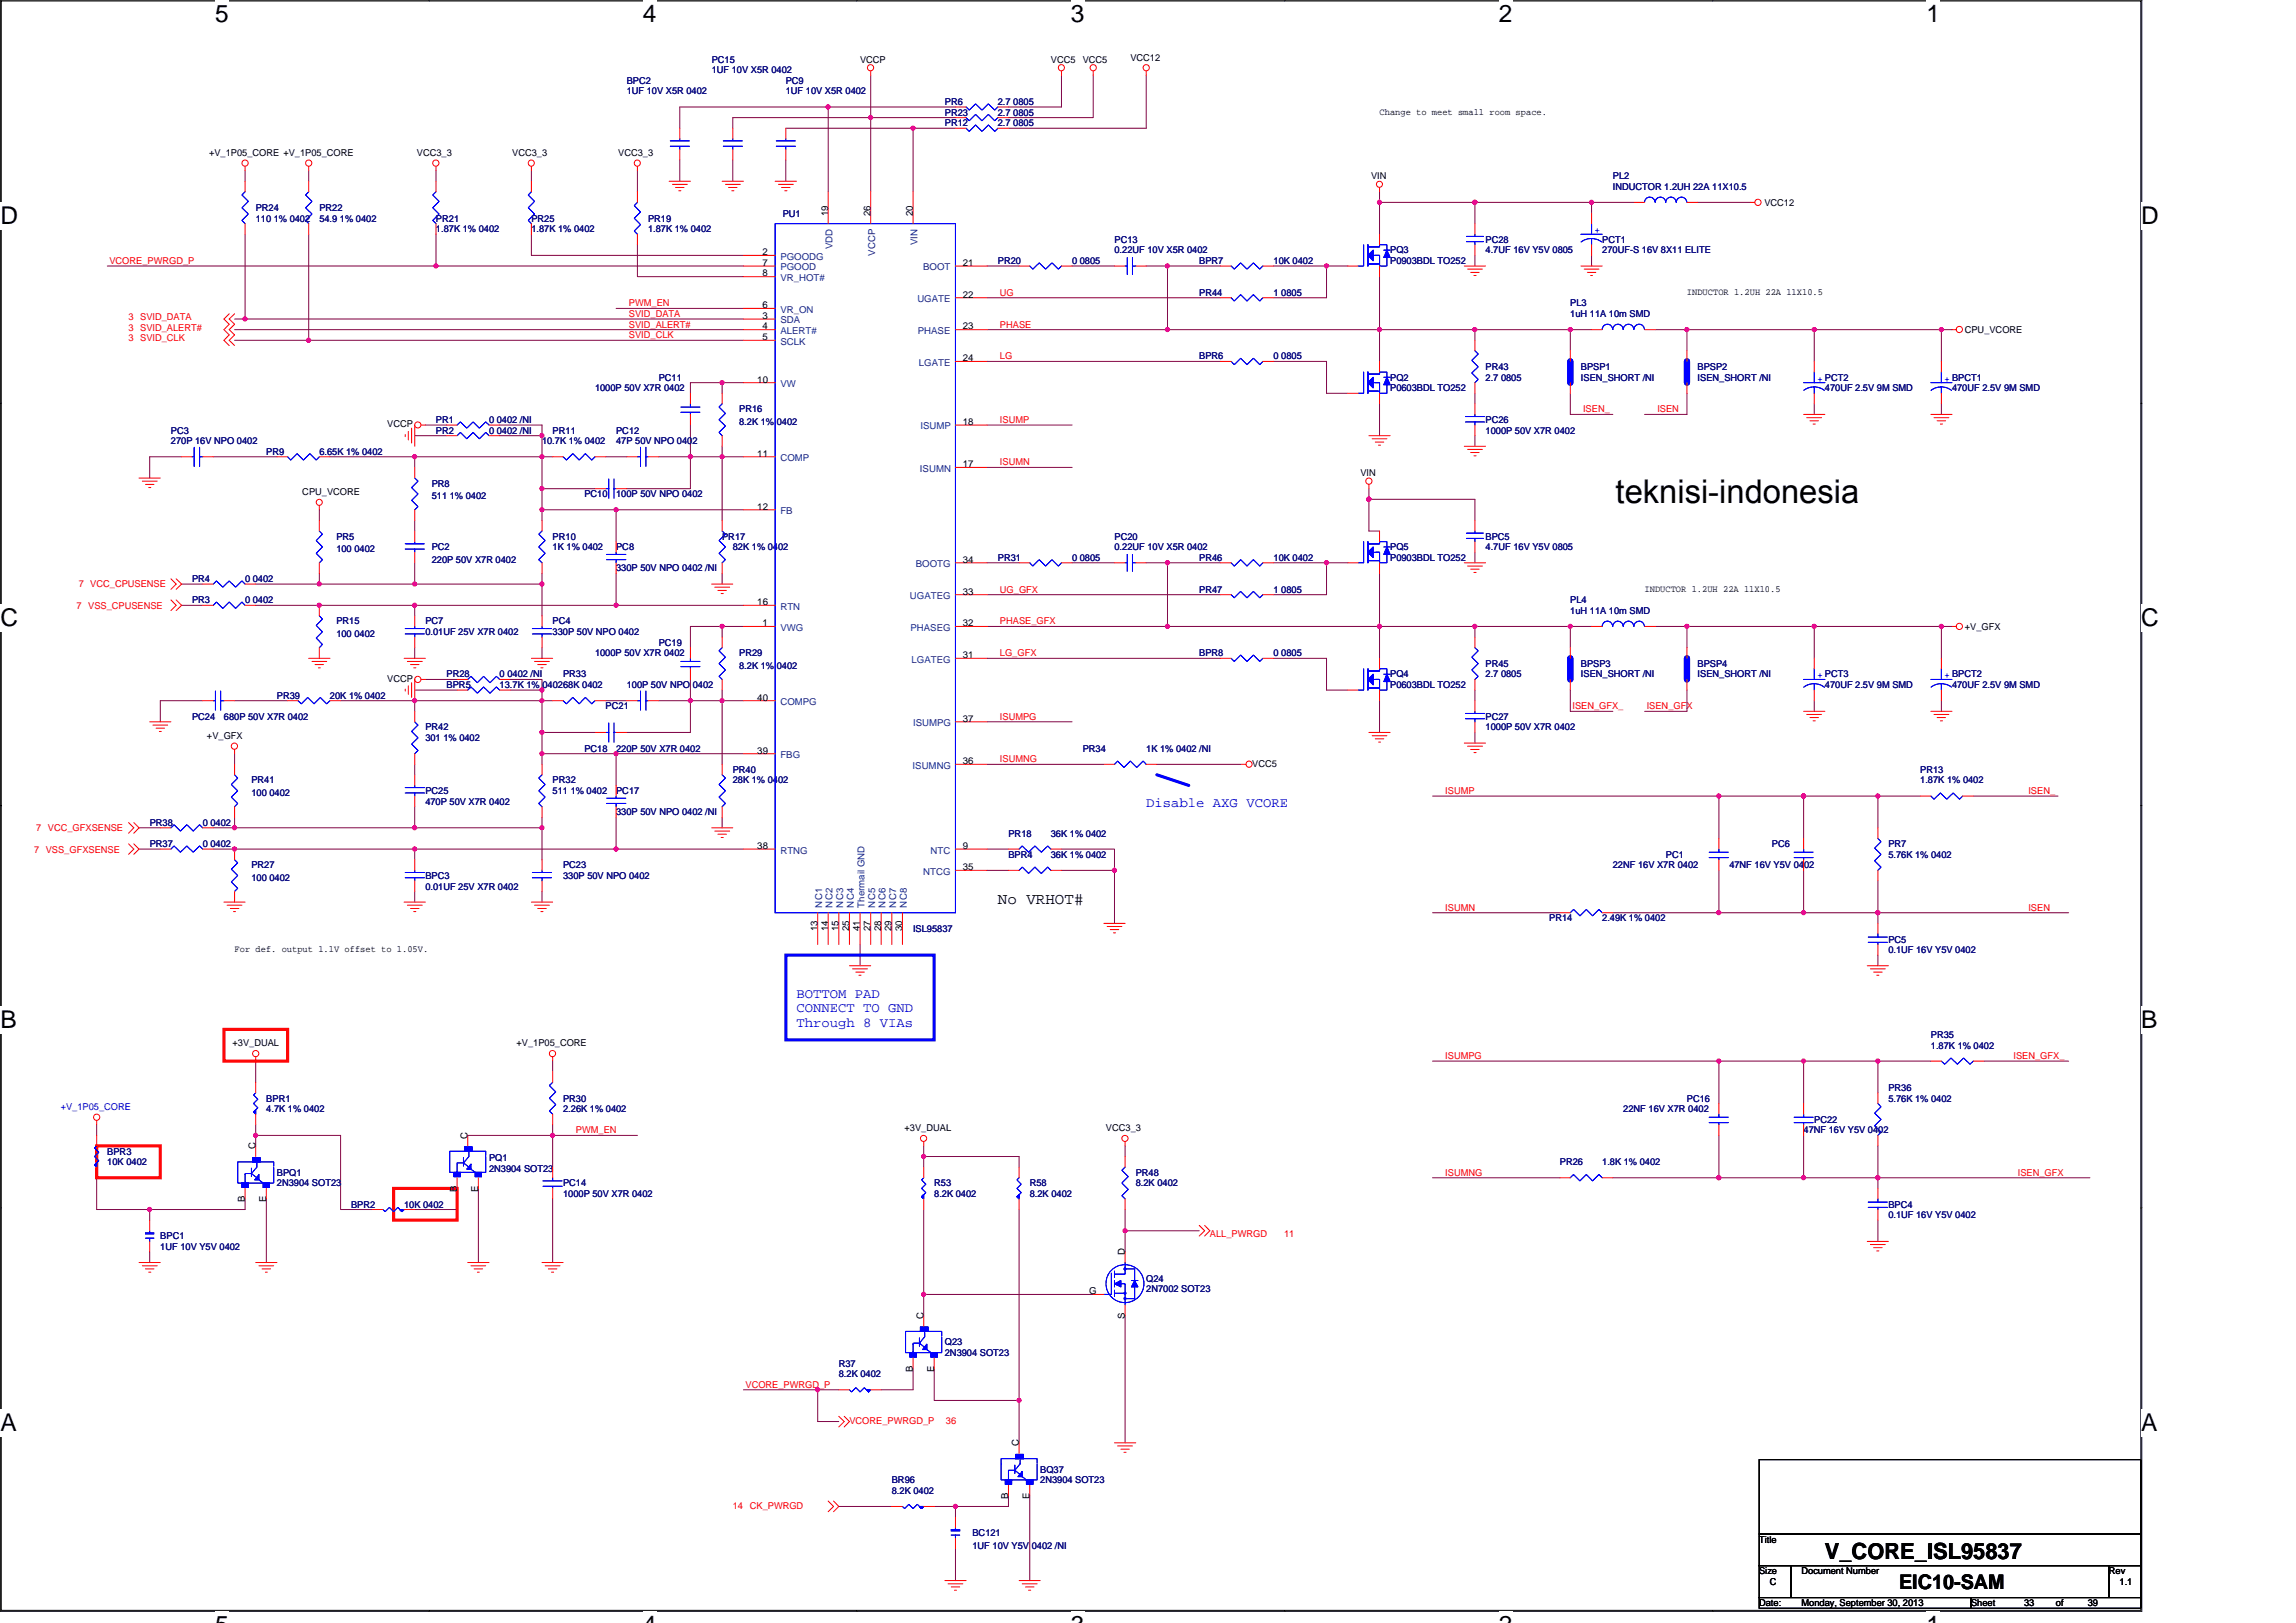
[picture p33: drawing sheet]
<svg xmlns="http://www.w3.org/2000/svg" width="297mm" height="210mm" viewBox="0 0 297 210" stroke-linecap="round" stroke-linejoin="round" font-family="sans-serif">
<defs><g id="words">
<text font-size="4.2" x="209" y="65">teknisi-indonesia</text>
<g font-size="3.2">
<text x="27.8" y="2.9">5</text>
<text x="83.2" y="2.9">4</text>
<text x="138.5" y="2.9">3</text>
<text x="193.9" y="2.9">2</text>
<text x="249.3" y="2.9">1</text>
<text x=".1" y="29">D</text>
<text x="277" y="29">D</text>
<text x=".1" y="81">C</text>
<text x="277" y="81">C</text>
<text x=".1" y="133.1">B</text>
<text x="277" y="133.1">B</text>
<text x=".1" y="185.1">A</text>
<text x="277" y="185.1">A</text>
</g>
<text font-size="2.9" x="236.1" y="201.7">V_CORE_ISL95837</text>
<text font-size="2.6" x="245.7" y="205.5">EIC10-SAM</text>
<text font-size="2.1" x="129.1" y="117">No VRHOT#</text>
<g font-size="1.8" fill="#00f">
<text x="148.3" y="104.4">Disable AXG VCORE</text>
<text x="103" y="129.1">BOTTOM PAD</text>
<text x="103" y="131">CONNECT TO GND</text>
<text x="103" y="132.8">Through 8 VIAs</text>
</g>
<g font-size="1.2" fill="#000080">
<text x="81.1" y="10.9">BPC2</text>
<text x="92.1" y="8.1">PC15</text>
<text x="92.1" y="9.5">1UF 10V X5R 0402</text>
<text x="101.7" y="10.9">PC9</text>
<text x="81.1" y="12.2">1UF 10V X5R 0402</text>
<text x="101.7" y="12.2">1UF 10V X5R 0402</text>
<text x="122.2" y="15">PR23</text>
<text x="122.2" y="16.3">PR12</text>
<text x="122.2" y="13.6">PR6</text>
<text x="129.1" y="15">2.7 0805</text>
<text x="129.1" y="16.3">2.7 0805</text>
<text x="129.1" y="13.6">2.7 0805</text>
<text x="208.7" y="23.2">PL2</text>
<text x="33.1" y="27.3">PR24</text>
<text x="33.1" y="28.7">110 1% 0402</text>
<text x="41.3" y="27.3">PR22</text>
<text x="41.3" y="28.7">54.9 1% 0402</text>
<text x="56.4" y="28.7">PR21</text>
<text x="68.7" y="28.7">PR25</text>
<text x="83.8" y="28.7">PR19</text>
<text x="101.3" y="28.1">PU1</text>
<text x="208.7" y="24.6">INDUCTOR 1.2UH 22A 11X10.5</text>
<text x="56.4" y="30.1">1.87K 1% 0402</text>
<text x="68.7" y="30.1">1.87K 1% 0402</text>
<text x="83.8" y="30.1">1.87K 1% 0402</text>
<text x="129.1" y="34.2">PR20</text>
<text x="138.7" y="34.2">0 0805</text>
<text x="144.2" y="31.4">PC13</text>
<text x="144.2" y="32.8">0.22UF 10V X5R 0402</text>
<text x="155.1" y="34.2">BPR7</text>
<text x="164.8" y="34.2">10K 0402</text>
<text x="179.8" y="32.8">PQ3</text>
<text x="179.8" y="34.2">P0903BDL TO252</text>
<text x="192.2" y="31.4">PC28</text>
<text x="192.2" y="32.8">4.7UF 16V Y5V 0805</text>
<text x="207.3" y="31.4">PCT1</text>
<text x="207.3" y="32.8">270UF-S 16V 8X11 ELITE</text>
<text x="155.1" y="38.3">PR44</text>
<text x="164.8" y="38.3">1 0805</text>
<text x="203.2" y="39.6">PL3</text>
<text x="203.2" y="41">1uH 11A 10m SMD</text>
<text x="155.1" y="46.5">BPR6</text>
<text x="164.8" y="46.5">0 0805</text>
<text x="192.2" y="47.9">PR43</text>
<text x="204.5" y="47.9">BPSP1</text>
<text x="219.6" y="47.9">BPSP2</text>
<text x="77" y="50.6">1000P 50V X7R 0402</text>
<text x="85.2" y="49.3">PC11</text>
<text x="95.6" y="53.4">PR16</text>
<text x="179.8" y="49.3">PQ2</text>
<text x="179.8" y="50.6">P0603BDL TO252</text>
<text x="192.2" y="49.3">2.7 0805</text>
<text x="204.5" y="49.3">ISEN_SHORT /NI</text>
<text x="219.6" y="49.3">ISEN_SHORT /NI</text>
<text x="236.1" y="50.6">470UF 2.5V 9M SMD</text>
<text x="252.5" y="50.6">470UF 2.5V 9M SMD</text>
<text x="22.1" y="56.1">PC3</text>
<text x="22.1" y="57.5">270P 16V NPO 0402</text>
<text x="34.5" y="58.9">PR9</text>
<text x="41.3" y="58.9">6.65K 1% 0402</text>
<text x="56.4" y="56.1">PR2</text>
<text x="56.4" y="54.7">PR1</text>
<text x="63.3" y="56.1">0 0402 /NI</text>
<text x="63.3" y="54.7">0 0402 /NI</text>
<text x="70.1" y="57.5">10.7K 1% 0402</text>
<text x="71.5" y="56.1">PR11</text>
<text x="79.7" y="56.1">PC12</text>
<text x="79.7" y="57.5">47P 50V NPO 0402</text>
<text x="95.6" y="55">8.2K 1% 0402</text>
<text x="192.2" y="54.7">PC26</text>
<text x="192.2" y="56.1">1000P 50V X7R 0402</text>
<text x="55.9" y="63">PR8</text>
<text x="55.9" y="64.6">511 1% 0402</text>
<text x="75.6" y="64.3">PC10</text>
<text x="79.7" y="64.3">100P 50V NPO 0402</text>
<text x="43.5" y="69.8">PR5</text>
<text x="43.5" y="71.5">100 0402</text>
<text x="55.9" y="71.2">PC2</text>
<text x="71.5" y="69.8">PR10</text>
<text x="71.5" y="71.2">1K 1% 0402</text>
<text x="79.7" y="71.2">PC8</text>
<text x="93.4" y="69.8">PR17</text>
<text x="94.8" y="71.2">82K 1% 0402</text>
<text x="144.2" y="69.8">PC20</text>
<text x="144.2" y="71.2">0.22UF 10V X5R 0402</text>
<text x="179.8" y="71.2">PQ5</text>
<text x="192.2" y="69.8">BPC5</text>
<text x="192.2" y="71.2">4.7UF 16V Y5V 0805</text>
<text x="24.8" y="75.3">PR4</text>
<text x="31.7" y="75.3">0 0402</text>
<text x="55.9" y="72.9">220P 50V X7R 0402</text>
<text x="79.7" y="73.9">330P 50V NPO 0402 /NI</text>
<text x="129.1" y="72.6">PR31</text>
<text x="138.7" y="72.6">0 0805</text>
<text x="155.1" y="76.7">PR47</text>
<text x="155.1" y="72.6">PR46</text>
<text x="164.8" y="76.7">1 0805</text>
<text x="164.8" y="72.6">10K 0402</text>
<text x="179.8" y="72.6">P0903BDL TO252</text>
<text x="24.8" y="78.1">PR3</text>
<text x="31.7" y="78.1">0 0402</text>
<text x="43.5" y="80.8">PR15</text>
<text x="43.5" y="82.4">100 0402</text>
<text x="55" y="80.8">PC7</text>
<text x="55" y="82.2">0.01UF 25V X7R 0402</text>
<text x="71.5" y="80.8">PC4</text>
<text x="71.5" y="82.2">330P 50V NPO 0402</text>
<text x="85.2" y="83.5">PC19</text>
<text x="203.2" y="78.1">PL4</text>
<text x="203.2" y="79.4">1uH 11A 10m SMD</text>
<text x="57.8" y="87.7">PR28</text>
<text x="57.8" y="89">BPR5</text>
<text x="64.6" y="87.7">0 0402 /NI</text>
<text x="64.6" y="89">13.7K 1% 040268K 0402</text>
<text x="72.9" y="87.7">PR33</text>
<text x="77" y="84.9">1000P 50V X7R 0402</text>
<text x="81.1" y="89">100P 50V NPO 0402</text>
<text x="95.6" y="84.9">PR29</text>
<text x="95.6" y="86.6">8.2K 1% 0402</text>
<text x="155.1" y="84.9">BPR8</text>
<text x="164.8" y="84.9">0 0805</text>
<text x="179.8" y="87.7">PQ4</text>
<text x="179.8" y="89">P0603BDL TO252</text>
<text x="192.2" y="86.3">PR45</text>
<text x="192.2" y="87.7">2.7 0805</text>
<text x="204.5" y="86.3">BPSP3</text>
<text x="204.5" y="87.7">ISEN_SHORT /NI</text>
<text x="219.6" y="86.3">BPSP4</text>
<text x="219.6" y="87.7">ISEN_SHORT /NI</text>
<text x="236.1" y="89">470UF 2.5V 9M SMD</text>
<text x="252.5" y="89">470UF 2.5V 9M SMD</text>
<text x="24.8" y="93.2">PC24</text>
<text x="29" y="93.2">680P 50V X7R 0402</text>
<text x="35.8" y="90.4">PR39</text>
<text x="42.7" y="90.4">20K 1% 0402</text>
<text x="55" y="94.5">PR42</text>
<text x="55" y="95.9">301 1% 0402</text>
<text x="78.4" y="91.8">PC21</text>
<text x="192.2" y="93.2">PC27</text>
<text x="192.2" y="94.5">1000P 50V X7R 0402</text>
<text x="32.5" y="101.4">PR41</text>
<text x="71.5" y="101.4">PR32</text>
<text x="75.6" y="97.3">PC18</text>
<text x="79.7" y="97.3">220P 50V X7R 0402</text>
<text x="94.8" y="100">PR40</text>
<text x="94.8" y="101.4">28K 1% 0402</text>
<text x="140.1" y="97.3">PR34</text>
<text x="148.3" y="97.3">1K 1% 0402 /NI</text>
<text x="248.4" y="100">PR13</text>
<text x="248.4" y="101.4">1.87K 1% 0402</text>
<text x="19.4" y="106.9">PR38</text>
<text x="26.2" y="106.9">0 0402</text>
<text x="32.5" y="103">100 0402</text>
<text x="55" y="102.7">PC25</text>
<text x="55" y="104.1">470P 50V X7R 0402</text>
<text x="71.5" y="102.7">511 1% 0402</text>
<text x="79.7" y="102.7">PC17</text>
<text x="79.7" y="105.5">330P 50V NPO 0402 /NI</text>
<text x="19.4" y="109.6">PR37</text>
<text x="26.2" y="109.6">0 0402</text>
<text x="32.5" y="112.4">PR27</text>
<text x="55" y="113.7">BPC3</text>
<text x="72.9" y="112.4">PC23</text>
<text x="72.9" y="113.7">330P 50V NPO 0402</text>
<text x="130.5" y="111">BPR4</text>
<text x="130.5" y="108.2">PR18</text>
<text x="135.9" y="108.2">36K 1% 0402</text>
<text x="135.9" y="111">36K 1% 0402</text>
<text x="208.7" y="112.4">22NF 16V X7R 0402</text>
<text x="215.5" y="111">PC1</text>
<text x="223.7" y="112.4">47NF 16V Y5V 0402</text>
<text x="229.2" y="109.6">PC6</text>
<text x="244.3" y="109.6">PR7</text>
<text x="244.3" y="111">5.76K 1% 0402</text>
<text x="32.5" y="114">100 0402</text>
<text x="55" y="115.1">0.01UF 25V X7R 0402</text>
<text x="200.4" y="119.2">PR14</text>
<text x="207.3" y="119.2">2.49K 1% 0402</text>
<text x="118.1" y="120.6">ISL95837</text>
<text x="244.3" y="121.9">PC5</text>
<text x="244.3" y="123.3">0.1UF 16V Y5V 0402</text>
<text x="249.8" y="134.3">PR35</text>
<text x="249.8" y="135.7">1.87K 1% 0402</text>
<text x="34.5" y="142.5">BPR1</text>
<text x="34.5" y="143.9">4.7K 1% 0402</text>
<text x="72.9" y="142.5">PR30</text>
<text x="72.9" y="143.9">2.26K 1% 0402</text>
<text x="210" y="143.9">22NF 16V X7R 0402</text>
<text x="218.2" y="142.5">PC16</text>
<text x="244.3" y="141.2">PR36</text>
<text x="244.3" y="142.5">5.76K 1% 0402</text>
<text x="13.9" y="149.4">BPR3</text>
<text x="233.3" y="146.6">47NF 16V Y5V 0402</text>
<text x="234.7" y="145.3">PC22</text>
<text x="13.9" y="150.7">10K 0402</text>
<text x="35.8" y="152.1">BPQ1</text>
<text x="35.8" y="153.5">2N3904 SOT23</text>
<text x="63.3" y="150.2">PQ1</text>
<text x="63.3" y="151.6">2N3904 SOT23</text>
<text x="72.9" y="153.5">PC14</text>
<text x="72.9" y="154.9">1000P 50V X7R 0402</text>
<text x="120.9" y="153.5">R53</text>
<text x="120.9" y="154.9">8.2K 0402</text>
<text x="133.2" y="153.5">R58</text>
<text x="133.2" y="154.9">8.2K 0402</text>
<text x="146.9" y="152.1">PR48</text>
<text x="146.9" y="153.5">8.2K 0402</text>
<text x="201.8" y="150.7">PR26</text>
<text x="207.3" y="150.7">1.8K 1% 0402</text>
<text x="20.7" y="160.4">BPC1</text>
<text x="20.7" y="161.7">1UF 10V Y5V 0402</text>
<text x="45.4" y="156.2">BPR2</text>
<text x="52.3" y="156.2">10K 0402</text>
<text x="244.3" y="156.2">BPC4</text>
<text x="244.3" y="157.6">0.1UF 16V Y5V 0402</text>
<text x="148.3" y="165.8">Q24</text>
<text x="148.3" y="167.2">2N7002 SOT23</text>
<text x="108.5" y="176.8">R37</text>
<text x="108.5" y="178.2">8.2K 0402</text>
<text x="122.2" y="174.1">Q23</text>
<text x="122.2" y="175.5">2N3904 SOT23</text>
<text x="115.4" y="191.9">BR96</text>
<text x="134.6" y="190.5">BQ37</text>
<text x="134.6" y="191.9">2N3904 SOT23</text>
<text x="115.4" y="193.3">8.2K 0402</text>
<text x="125.8" y="200.4">1UF 10V Y5V 0402 /NI</text>
<text x="125.8" y="198.8">BC121</text>
</g>
<g font-size="1.2">
<text x="111.3" y="8.1">VCCP</text>
<text x="136" y="8.1">VCC5</text>
<text x="140.1" y="8.1">VCC5</text>
<text x="146.2" y="7.8">VCC12</text>
<text x="178.5" y="14.8">Change to meet small room space.</text>
<text x="27" y="20.2">+V_1P05_CORE +V_1P05_CORE</text>
<text x="53.9" y="20.2">VCC3_3</text>
<text x="66.3" y="20.2">VCC3_3</text>
<text x="80" y="20.2">VCC3_3</text>
<text x="177.4" y="23.2">VIN</text>
<text x="107.1" y="28" transform="rotate(-90 107.1 28)">19</text>
<text x="112.6" y="28" transform="rotate(-90 112.6 28)">26</text>
<text x="118.1" y="28" transform="rotate(-90 118.1 28)">20</text>
<text x="228.3" y="26.6">VCC12</text>
<text x="98.7" y="33">2</text>
<text x="98.7" y="34.4">7</text>
<text x="98.7" y="35.8">8</text>
<text x="124.6" y="34.4">21</text>
<text x="98.7" y="41.3">3</text>
<text x="98.7" y="39.9">6</text>
<text x="124.6" y="38.5">22</text>
<text x="218.2" y="38.1">INDUCTOR 1.2UH 22A 11X10.5</text>
<text x="98.7" y="42.6">4</text>
<text x="98.7" y="44">5</text>
<text x="124.6" y="46.7">24</text>
<text x="124.6" y="42.6">23</text>
<text x="254.2" y="43.1">CPU_VCORE</text>
<text x="98" y="49.5">10</text>
<text x="50.1" y="55.3">VCCP</text>
<text x="98" y="59.1">11</text>
<text x="124.6" y="55">18</text>
<text x="39.1" y="64.1">CPU_VCORE</text>
<text x="98" y="65.9">12</text>
<text x="124.6" y="60.5">17</text>
<text x="176" y="61.6">VIN</text>
<text x="124.6" y="72.8">34</text>
<text x="124.6" y="76.9">33</text>
<text x="212.8" y="76.5">INDUCTOR 1.2UH 22A 11X10.5</text>
<text x="98" y="78.3">16</text>
<text x="98.7" y="81">1</text>
<text x="124.6" y="81">32</text>
<text x="254.2" y="81.5">+V_GFX</text>
<text x="50.1" y="88.2">VCCP</text>
<text x="124.6" y="85.2">31</text>
<text x="26.8" y="95.6">+V_GFX</text>
<text x="98" y="90.6">40</text>
<text x="124.6" y="93.4">37</text>
<text x="98" y="97.5">39</text>
<text x="124.6" y="98.9">36</text>
<text x="162" y="99.2">VCC5</text>
<text x="98" y="109.8">38</text>
<text x="124.6" y="112.6">35</text>
<text x="124.6" y="109.8">9</text>
<text x="30.4" y="123.2">For def. output 1.1V offset to 1.05V.</text>
<text x="105.8" y="120.4" transform="rotate(-90 105.8 120.4)">13</text>
<text x="107.1" y="120.4" transform="rotate(-90 107.1 120.4)">14</text>
<text x="108.5" y="120.4" transform="rotate(-90 108.5 120.4)">15</text>
<text x="109.9" y="120.4" transform="rotate(-90 109.9 120.4)">25</text>
<text x="111.2" y="120.4" transform="rotate(-90 111.2 120.4)">41</text>
<text x="112.6" y="120.4" transform="rotate(-90 112.6 120.4)">27</text>
<text x="114" y="120.4" transform="rotate(-90 114 120.4)">28</text>
<text x="115.4" y="120.4" transform="rotate(-90 115.4 120.4)">29</text>
<text x="116.7" y="120.4" transform="rotate(-90 116.7 120.4)">30</text>
<text x="30.1" y="135.4">+3V_DUAL</text>
<text x="66.8" y="135.4">+V_1P05_CORE</text>
<text x="33.1" y="148.7" transform="rotate(-90 33.1 148.7)">C</text>
<text x="60.5" y="147.3" transform="rotate(-90 60.5 147.3)">C</text>
<text x="117" y="146.4">+3V_DUAL</text>
<text x="143.1" y="146.4">VCC3_3</text>
<text x="31.7" y="155.5" transform="rotate(-90 31.7 155.5)">B</text>
<text x="34.4" y="155.5" transform="rotate(-90 34.4 155.5)">E</text>
<text x="59.1" y="154.2" transform="rotate(-90 59.1 154.2)">B</text>
<text x="61.9" y="154.2" transform="rotate(-90 61.9 154.2)">E</text>
<text x="140.9" y="167.4">G</text>
<text x="145.5" y="162.4" transform="rotate(-90 145.5 162.4)">D</text>
<text x="119.5" y="170.6" transform="rotate(-90 119.5 170.6)">C</text>
<text x="145.5" y="170.6" transform="rotate(-90 145.5 170.6)">S</text>
<text x="118.1" y="177.5" transform="rotate(-90 118.1 177.5)">B</text>
<text x="120.8" y="177.5" transform="rotate(-90 120.8 177.5)">E</text>
<text x="131.8" y="187.1" transform="rotate(-90 131.8 187.1)">C</text>
<text x="130.4" y="193.9" transform="rotate(-90 130.4 193.9)">B</text>
<text x="133.2" y="193.9" transform="rotate(-90 133.2 193.9)">E</text>
<text x="227.6" y="199.6">Title</text>
<text x="227.6" y="203.7">Size</text>
<text x="233.1" y="203.7">Document Number</text>
<text x="272.8" y="203.7">Rev</text>
<text x="227.6" y="207.8">Date:</text>
<text x="229" y="205.1">C</text>
<text x="233.1" y="207.8">Monday, September 30, 2013</text>
<text x="255" y="207.8">Sheet</text>
<text x="261.9" y="207.8">33</text>
<text x="266" y="207.8">of</text>
<text x="270.1" y="207.8">39</text>
<text x="274.2" y="205.1">1.1</text>
</g>
<g font-size="1.2" fill="#f00">
<text x="14.2" y="34.1">VCORE_PWRGD_P</text>
<text x="16.6" y="41.4">3 SVID_DATA</text>
<text x="81.4" y="39.6">PWM_EN</text>
<text x="81.4" y="41">SVID_DATA</text>
<text x="129.4" y="38.2">UG</text>
<text x="16.6" y="42.8">3 SVID_ALERT#</text>
<text x="16.6" y="44.2">3 SVID_CLK</text>
<text x="81.4" y="42.4">SVID_ALERT#</text>
<text x="81.4" y="43.8">SVID_CLK</text>
<text x="129.4" y="42.4">PHASE</text>
<text x="129.4" y="46.5">LG</text>
<text x="204.8" y="53.3">ISEN_</text>
<text x="214.4" y="53.3">ISEN</text>
<text x="129.4" y="54.7">ISUMP</text>
<text x="129.4" y="60.2">ISUMN</text>
<text x="10.2" y="76">7 VCC_CPUSENSE</text>
<text x="129.4" y="76.7">UG_GFX</text>
<text x="9.9" y="78.7">7 VSS_CPUSENSE</text>
<text x="129.4" y="80.8">PHASE_GFX</text>
<text x="129.4" y="84.9">LG_GFX</text>
<text x="129.4" y="93.1">ISUMPG</text>
<text x="203.4" y="91.8">ISEN_GFX_</text>
<text x="213" y="91.8">ISEN_GFX</text>
<text x="129.4" y="98.6">ISUMNG</text>
<text x="4.7" y="107.5">7 VCC_GFXSENSE</text>
<text x="187" y="102.7">ISUMP</text>
<text x="262.4" y="102.7">ISEN_</text>
<text x="4.4" y="110.3">7 VSS_GFXSENSE</text>
<text x="187" y="117.8">ISUMN</text>
<text x="262.4" y="117.8">ISEN</text>
<text x="187" y="137">ISUMPG</text>
<text x="260.5" y="137">ISEN_GFX_</text>
<text x="74.5" y="146.6">PWM_EN</text>
<text x="187" y="152.1">ISUMNG</text>
<text x="261" y="152.1">ISEN_GFX</text>
<text x="156.5" y="160.1">ALL_PWRGD</text>
<text x="166.1" y="160.1">11</text>
<text x="96.5" y="179.5">VCORE_PWRGD_P</text>
<text x="109.9" y="184.2">VCORE_PWRGD_P</text>
<text x="122.4" y="184.2">36</text>
<text x="94.8" y="195.2">14</text>
<text x="97" y="195.2">CK_PWRGD</text>
</g>
<g font-size="1.2" fill="#004080">
<text x="101" y="33.6">PGOODG</text>
<text x="101" y="35">PGOOD</text>
<text x="107.7" y="32.3" transform="rotate(-90 107.7 32.3)">VDD</text>
<text x="113.2" y="33.1" transform="rotate(-90 113.2 33.1)">VCCP</text>
<text x="118.7" y="31.7" transform="rotate(-90 118.7 31.7)">VIN</text>
<text x="119.4" y="35">BOOT</text>
<text x="101" y="41.8">SDA</text>
<text x="101" y="40.5">VR_ON</text>
<text x="101" y="36.4">VR_HOT#</text>
<text x="118.7" y="39.1">UGATE</text>
<text x="101" y="43.2">ALERT#</text>
<text x="101" y="44.6">SCLK</text>
<text x="118.7" y="43.2">PHASE</text>
<text x="118.9" y="47.3">LGATE</text>
<text x="101" y="50.1">VW</text>
<text x="101" y="59.7">COMP</text>
<text x="119.1" y="55.6">ISUMP</text>
<text x="119" y="61">ISUMN</text>
<text x="101" y="66.5">FB</text>
<text x="117.7" y="77.5">UGATEG</text>
<text x="118.5" y="73.4">BOOTG</text>
<text x="101" y="81.6">VWG</text>
<text x="101" y="78.9">RTN</text>
<text x="117.8" y="81.6">PHASEG</text>
<text x="117.9" y="85.7">LGATEG</text>
<text x="101" y="91.2">COMPG</text>
<text x="118.1" y="94">ISUMPG</text>
<text x="101" y="98.1">FBG</text>
<text x="118.1" y="99.5">ISUMNG</text>
<text x="101" y="110.4">RTNG</text>
<text x="119.4" y="113.2">NTCG</text>
<text x="120.4" y="110.4">NTC</text>
<text x="106.4" y="117.4" transform="rotate(-90 106.4 117.4)">NC1</text>
<text x="107.7" y="117.4" transform="rotate(-90 107.7 117.4)">NC2</text>
<text x="109.1" y="117.4" transform="rotate(-90 109.1 117.4)">NC3</text>
<text x="110.5" y="117.4" transform="rotate(-90 110.5 117.4)">NC4</text>
<text x="111.8" y="117.4" transform="rotate(-90 111.8 117.4)">Thermail GND</text>
<text x="113.2" y="117.4" transform="rotate(-90 113.2 117.4)">NC5</text>
<text x="114.6" y="117.4" transform="rotate(-90 114.6 117.4)">NC6</text>
<text x="115.9" y="117.4" transform="rotate(-90 115.9 117.4)">NC7</text>
<text x="117.3" y="117.4" transform="rotate(-90 117.3 117.4)">NC8</text>
</g>
<g font-size="1.2" fill="#00f">
<text x="206.3" y="30.2">+</text>
<text x="235.1" y="49.4">+ PCT2</text>
<text x="251.6" y="49.4">+ BPCT1</text>
<text x="235.1" y="87.8">+ PCT3</text>
<text x="251.6" y="87.8">+ BPCT2</text>
<text x="7.8" y="143.6">+V_1P05_CORE</text>
</g>
</g></defs>
<path d="M0 0h277.1v208.5h-277.1zM.2 .1h276.8v208.2h-276.8z" fill="none" stroke="#000" stroke-width=".13"/>
<g fill="#fff">
<path d="M27.8 .1h1.8v3.5h-1.8z"/>
<path d="M27.8 208.4h1.8v1.5h-1.8z"/>
</g>
<path d="M55.5 0v.1M55.5 208.3v.2" fill="none" stroke="#000" stroke-width=".13"/>
<g fill="#fff">
<path d="M83.2 .1h1.7v3.5h-1.7z"/>
<path d="M83.2 208.4h1.7v1.5h-1.7z"/>
</g>
<path d="M110.9 0v.1M110.9 208.3v.2" fill="none" stroke="#000" stroke-width=".13"/>
<g fill="#fff">
<path d="M138.5 .1h1.8v3.5h-1.8z"/>
<path d="M138.5 208.4h1.8v1.5h-1.8z"/>
</g>
<path d="M166.2 0v.1M166.2 208.3v.2" fill="none" stroke="#000" stroke-width=".13"/>
<g fill="#fff">
<path d="M193.9 .1h1.8v3.5h-1.8z"/>
<path d="M193.9 208.4h1.8v1.5h-1.8z"/>
</g>
<path d="M221.6 0v.1M221.6 208.3v.2" fill="none" stroke="#000" stroke-width=".13"/>
<g fill="#fff">
<path d="M249.3 .1h1.7v3.5h-1.7z"/>
<path d="M249.3 208.4h1.7v1.5h-1.7z"/>
<path d="M.1 26.1h2.3v3.6h-2.3z"/>
<path d="M277 26.1h2.3v3.6h-2.3z"/>
<path d="M.1 78.2h2.3v3.5h-2.3z"/>
<path d="M277 78.2h2.3v3.5h-2.3z"/>
</g>
<path d="M0 52.2h.2M277 52.2h.1" fill="none" stroke="#000" stroke-width=".13"/>
<g fill="#fff">
<path d="M.1 130.2h2.1v3.6h-2.1z"/>
<path d="M277 130.2h2.1v3.6h-2.1z"/>
</g>
<path d="M0 104.2h.2M277 104.2h.1" fill="none" stroke="#000" stroke-width=".13"/>
<path d="M.1 104.2h.1z" fill="#000" stroke="#000" stroke-width=".13"/>
<g fill="#fff">
<path d="M.1 182.3h2.1v3.5h-2.1z"/>
<path d="M277 182.3h2.1v3.5h-2.1z"/>
</g>
<path d="M0 156.3h.2M277 156.3h.1M227.6 188.8h49.4v9.7h-49.4zM227.6 198.5h49.4v4.1h-49.4zM227.6 202.6h4.1v4.1h-4.1zM227.6 206.7h27.4v1.4h-27.4zM231.7 202.6h41.1v4.1h-41.1zM255 206.7h22v1.4h-22zM272.8 202.6h4.2v4.1h-4.2z" fill="none" stroke="#000" stroke-width=".13"/>
<g fill="none" stroke="#800040" stroke-width=".13">
<path d="M101.7 16.6h16.4M107.1 13.8h16.5M107.1 13.8v11M107.1 13.8h-19.2v2.8M112.6 15.2v9.6M112.6 15.2h-17.8v1.4M112.6 15.2h11M112.6 9.7v5.5M118.1 16.6h5.5M118.1 16.6v8.2M137.3 9.7v4.1h-6.8M141.4 9.7v5.5h-10.9"/>
<path d="M148.3 9.7v6.9h-17.8M13.9 34.4h42.5M31.7 30.3v11M31.7 22.1v1.4M39.9 30.3v13.7M39.9 22.1v1.4M56.4 30.3v4.1M56.4 22.1v1.4M56.4 34.4h39.8M68.7 30.3v2.7h27.5M68.7 22.1v1.4M79.7 39.9h16.5"/>
<path d="M82.5 22.1v2.7M82.5 31.7v4.1h13.7M87.9 20.7v2.8M94.8 20.7v2.8M101.7 20.7v2.8M127.7 34.4h4.1M127.7 38.5h30.2M138.7 34.4h5.5M148.3 34.4h2.7M151 34.4v8.3M151 34.4h6.9M164.8 34.4h6.8"/>
<path d="M171.6 34.4h2.8M171.6 34.4v4.1h-6.8M178.5 35.8v6.9M178.5 26.2h12.3M178.5 24.8v1.4M178.5 26.2v4.1M190.8 26.2v2.7M190.8 33v1.4M190.8 26.2h15.1M205.9 26.2h5.5M205.9 33v1.4M205.9 26.2v1.4"/>
<path d="M219.6 26.2h6.9M23.5 59.1h-4.1v2.7M27.6 59.1h8.2M30.3 44h9.6M30.3 41.3h1.4M30.3 42.7h65.9M31.7 41.3h64.5M39.9 44h56.3M42.7 59.1h11v1.4M53.7 59.1h16.4M53.7 56.4h4.1M55 55h2.8"/>
<path d="M64.6 55h5.5v1.4M64.6 56.4h5.5M70.1 56.4v2.7M70.1 59.1v4.1h6.9M70.1 59.1h1.4M78.4 59.1h2.7M85.2 59.1h4.1M89.3 59.1h4.1M89.3 55v4.1M89.3 59.1v4.1h-8.2M93.4 59.1h2.8M93.4 57.7v1.4"/>
<path d="M93.4 49.5h-4.1v1.4M93.4 59.1v8.2M93.4 49.5v1.4M93.4 49.5h2.8M127.7 55h11M127.7 42.7h23.3M127.7 46.8h30.2M151 42.7h27.5M164.8 46.8h6.8v4.1h2.8M178.5 42.7v4.1M178.5 42.7h12.3M178.5 52.2v4.2"/>
<path d="M190.8 42.7h12.4M190.8 42.7v1.3M190.8 50.9v1.3M190.8 56.4v1.3M203.2 50.9v2.7h5.5M203.2 42.7v2.7M203.2 42.7h2.7M214.1 42.7h4.1M218.2 42.7v2.7M218.2 42.7h16.5M218.2 50.9v2.7h-5.4M234.7 42.7h16.5"/>
<path d="M234.7 52.2v1.4M234.7 42.7v4.1M251.2 52.2v1.4M252.5 42.7h-1.3v4.1M23.5 75.6h2.7M23.5 78.3h2.7M33.1 75.6h8.2M33.1 78.3h20.6M41.3 74.2v1.4M41.3 66v1.3M41.3 75.6h12.4M53.7 75.6h16.4v4.1"/>
<path d="M53.7 78.3h26M53.7 78.3v1.4M53.7 67.3v1.4M53.7 72.8v2.8M70.1 63.2v2.8M70.1 66v1.3M70.1 74.2v1.4M70.1 66h9.6v4.1M79.7 74.2v4.1M79.7 66h16.5M79.7 78.3h16.5M93.4 74.2v1.4"/>
<path d="M127.7 72.8h4.1M127.7 76.9h30.2M127.7 60.5h11M138.7 72.8h5.5M148.3 72.8h2.7M151 72.8v8.2M151 72.8h6.9M164.8 72.8h6.8M171.6 72.8h2.8M171.6 72.8v4.1h-6.8M177.1 64.6v4.1h1.4M177.1 63.2v1.4"/>
<path d="M177.1 64.6h13.7v2.7M178.5 74.2v6.8M190.8 71.5v1.3M26.2 90.7h-5.5v2.7M30.3 97.5v1.4M30.3 90.7h6.9M44.1 90.7h9.6v1.3M53.7 90.7h16.4M53.7 89.3h5.4M53.7 83.8v1.4M53.7 98.9v1.3M55 87.9h4.1"/>
<path d="M66 89.3h4.1M66 87.9h4.1v1.4M70.1 90.7v4.1M70.1 94.8v2.7M70.1 83.8v1.4M70.1 97.5v1.4M70.1 89.3v1.4M70.1 94.8h6.9M70.1 97.5h9.6M70.1 90.7h1.4M78.4 90.7h2.7M79.7 97.5v4.1"/>
<path d="M79.7 97.5h16.5M85.2 90.7h4.1M89.3 90.7h4.1M89.3 87.9v2.8M89.3 90.7v4.1h-8.2M93.4 90.7v8.2M93.4 81v1.4M93.4 81h-4.1v2.8M93.4 89.3v1.4M93.4 81h2.8M93.4 90.7h2.8M127.7 93.4h11"/>
<path d="M127.7 81h23.3M127.7 85.2h30.2M127.7 98.9h15.1M149.7 98.9h11M151 81h27.5M164.8 85.2h6.8v4.1h2.8M178.5 90.7v4.1M178.5 81v4.2M178.5 81h12.3M190.8 81h12.4M190.8 81v1.4M190.8 89.3v1.4"/>
<path d="M190.8 94.8v1.3M203.2 81v2.8M203.2 89.3v2.7h5.5M203.2 81h2.7M214.1 81h4.1M218.2 81h16.5M218.2 89.3v2.7h-5.4M218.2 81v2.8M234.7 81h16.5M234.7 90.7v1.3M234.7 81v4.2M251.2 81v4.2"/>
<path d="M251.2 90.7v1.3M251.2 81h1.3M18 107.1h2.7M18 109.9h2.7M27.6 109.9h26.1M27.6 107.1h2.7M30.3 105.7v1.4M30.3 107.1h23.4M53.7 109.9v1.3M53.7 107.1h16.4M53.7 109.9h26M53.7 115.3v1.4"/>
<path d="M53.7 104.4v2.7M70.1 107.1v4.1M70.1 115.3v1.4M70.1 105.7v1.4M79.7 105.7v4.2M79.7 109.9h16.5M93.4 105.7v1.4M127.7 109.9h2.8M127.7 112.6h2.8M137.3 109.9h6.9v2.7M137.3 112.6h6.9M144.2 112.6v6.9"/>
<path d="M185.3 118.1h16.5M185.3 103h37.1M208.7 118.1h13.7M222.4 103v5.5M222.4 112.6v5.5M222.4 103h10.9M222.4 118.1h10.9M233.3 118.1h9.6M233.3 103h9.6M233.3 112.6v5.5M233.3 103v5.5M242.9 118.1h24.7"/>
<path d="M242.9 103h5.5M242.9 118.1v1.4M242.9 103v4.1M242.9 114v4.1M255.3 103h11M33.1 137.3v2.7M71.5 137.3v1.4M111.3 122.2v2.7M185.3 137.3h37.1M222.4 137.3v5.5M222.4 137.3h10.9M233.3 137.3h9.6"/>
<path d="M233.3 137.3v5.5M242.9 137.3h6.9M242.9 137.3v4.1M242.9 123.6v1.3M256.7 137.3h10.9M12.5 152.4v4.1h6.9M12.5 145.5v1.4M19.4 156.5v1.4M31.7 155.1v1.4h-12.3M33.1 146.9v1.4M33.1 146.9h11v9.6h4.1M33.1 145.5v1.4"/>
<path d="M34.5 155.1v8.2M59.1 153.8v2.7h-5.4M60.5 146.9h11M61.9 153.8v9.5M71.5 155.1v8.2M71.5 146.9v4.1M71.5 145.5v1.4M71.5 146.9h11M119.5 149.6v1.4M119.5 156.5v13.7M119.5 149.6h12.3v1.4M119.5 148.3v1.3"/>
<path d="M131.8 156.5v24.7M145.6 159.2h9.5M145.6 148.3v1.3M145.6 156.5v2.7M145.6 159.2v2.8M185.3 152.4h16.5M208.7 152.4h13.7M222.4 146.9v5.5M222.4 152.4h10.9M233.3 152.4h9.6M233.3 146.9v5.5M242.9 148.3v4.1"/>
<path d="M242.9 157.9v2.7M242.9 152.4v1.4M242.9 152.4h27.5M19.4 162v1.3M96.2 179.8h9.6M105.8 179.8h2.7M105.8 179.8v4.1h2.7M118.1 177.1v2.7h-4.1M119.5 167.5h21.9M120.9 177.1v4.1h10.9M145.6 170.2v16.5M108.5 194.9h6.9"/>
<path d="M120.9 194.9h2.7M123.6 194.9v1.4M130.5 193.5v1.4h-6.9M131.8 181.2v5.5M133.2 193.5v11M123.6 200.4v4.1"/>
</g>
<g fill="#f0f" stroke="#f0f" stroke-width=".13">
<circle cx="19.4" cy="156.5" r=".27"/>
<circle cx="33.1" cy="146.9" r=".27"/>
<circle cx="56.4" cy="34.4" r=".27"/>
<circle cx="71.5" cy="146.9" r=".27"/>
<circle cx="31.7" cy="41.3" r=".27"/>
<circle cx="39.9" cy="44" r=".27"/>
<circle cx="190.8" cy="26.2" r=".27"/>
<circle cx="190.8" cy="42.6" r=".27"/>
<circle cx="218.2" cy="42.6" r=".27"/>
<circle cx="203.1" cy="42.6" r=".27"/>
<circle cx="205.9" cy="26.2" r=".27"/>
<circle cx="151" cy="34.4" r=".27"/>
<circle cx="171.6" cy="34.4" r=".27"/>
<circle cx="251.1" cy="42.6" r=".27"/>
<circle cx="178.5" cy="42.6" r=".27"/>
<circle cx="151" cy="42.6" r=".27"/>
<circle cx="234.7" cy="42.6" r=".27"/>
<circle cx="190.8" cy="81" r=".27"/>
<circle cx="218.2" cy="81" r=".27"/>
<circle cx="171.6" cy="72.8" r=".27"/>
<circle cx="203.1" cy="81" r=".27"/>
<circle cx="151" cy="72.8" r=".27"/>
<circle cx="251.1" cy="81" r=".27"/>
<circle cx="177.1" cy="64.6" r=".27"/>
<circle cx="178.5" cy="81" r=".27"/>
<circle cx="151" cy="81" r=".27"/>
<circle cx="93.4" cy="90.6" r=".27"/>
<circle cx="93.4" cy="81" r=".27"/>
<circle cx="70.1" cy="94.7" r=".27"/>
<circle cx="79.7" cy="97.5" r=".27"/>
<circle cx="70.1" cy="107.1" r=".27"/>
<circle cx="53.6" cy="107.1" r=".27"/>
<circle cx="79.7" cy="109.8" r=".27"/>
<circle cx="53.6" cy="90.6" r=".27"/>
<circle cx="70.1" cy="63.2" r=".27"/>
<circle cx="70.1" cy="59.1" r=".27"/>
<circle cx="30.3" cy="109.8" r=".27"/>
<circle cx="79.7" cy="65.9" r=".27"/>
<circle cx="79.7" cy="78.3" r=".27"/>
<circle cx="41.3" cy="78.3" r=".27"/>
<circle cx="93.4" cy="49.5" r=".27"/>
<circle cx="93.4" cy="59.1" r=".27"/>
<circle cx="89.3" cy="59.1" r=".27"/>
<circle cx="53.6" cy="59.1" r=".27"/>
<circle cx="41.3" cy="75.6" r=".27"/>
<circle cx="70.1" cy="75.6" r=".27"/>
<circle cx="53.6" cy="75.6" r=".27"/>
<circle cx="178.5" cy="26.2" r=".27"/>
<circle cx="242.9" cy="103" r=".27"/>
<circle cx="233.3" cy="103" r=".27"/>
<circle cx="233.3" cy="118.1" r=".27"/>
<circle cx="242.9" cy="118.1" r=".27"/>
<circle cx="222.4" cy="103" r=".27"/>
<circle cx="233.3" cy="137.3" r=".27"/>
<circle cx="222.4" cy="137.3" r=".27"/>
<circle cx="222.4" cy="152.4" r=".27"/>
<circle cx="242.9" cy="137.3" r=".27"/>
<circle cx="242.9" cy="152.4" r=".27"/>
<circle cx="107.1" cy="13.8" r=".27"/>
<circle cx="118.1" cy="16.6" r=".27"/>
<circle cx="112.6" cy="15.2" r=".27"/>
<circle cx="144.2" cy="112.6" r=".27"/>
<circle cx="222.4" cy="118.1" r=".27"/>
<circle cx="70.1" cy="65.9" r=".27"/>
<circle cx="53.6" cy="78.3" r=".27"/>
<circle cx="70.1" cy="97.5" r=".27"/>
<circle cx="53.6" cy="109.8" r=".27"/>
<circle cx="89.3" cy="90.6" r=".27"/>
<circle cx="233.3" cy="152.4" r=".27"/>
<circle cx="145.5" cy="159.2" r=".27"/>
<circle cx="119.5" cy="167.5" r=".27"/>
<circle cx="30.3" cy="107.1" r=".27"/>
<circle cx="131.8" cy="181.2" r=".27"/>
<circle cx="119.5" cy="149.6" r=".27"/>
<circle cx="105.8" cy="179.8" r=".27"/>
<circle cx="234.7" cy="81" r=".27"/>
<circle cx="123.6" cy="194.9" r=".27"/>
<circle cx="70.1" cy="89.3" r=".27"/>
<circle cx="70.1" cy="90.6" r=".27"/>
<circle cx="70.1" cy="56.4" r=".27"/>
</g>
<g fill="none" stroke="#f00" stroke-width=".13">
<path d="M87.9 16.6v1.3M87.9 19.3v1.4M94.8 16.6v1.3M94.8 19.3v1.4M101.7 16.6v1.3M101.7 19.3v1.4M112.6 9.2v.5M123.6 15.2h1.4M123.6 16.6h1.4M123.6 13.8h1.4M129.1 15.2h1.4M129.1 16.6h1.4"/>
<path d="M129.1 13.8h1.4M137.3 9.2v.5M141.4 9.2v.5M148.3 9.2v.5M31.7 21.5v.6M31.7 23.5v1.3M31.7 28.9v1.4M39.9 21.5v.6M39.9 23.5v1.3M39.9 28.9v1.4M56.4 21.5v.6M56.4 23.5v1.3"/>
<path d="M56.4 28.9v1.4M68.7 21.5v.6M68.7 23.5v1.3M68.7 28.9v1.4M82.5 21.5v.6M82.5 24.8v1.4M82.5 30.3v1.4M86.6 23.5h2.7M87 23.9h1.9M87.4 24.3h1.1M87.8 24.7h.3M93.4 23.5h2.8"/>
<path d="M93.8 23.9h2M94.3 24.3h1.1M94.7 24.7h.3M96.2 34.4h4.1M96.2 33h4.1M96.2 39.9h4.1M96.2 35.8h4.1M100.3 23.5h2.7M100.7 23.9h1.9M101.1 24.3h1.1M101.5 24.7h.3M107.1 24.8v4.1"/>
<path d="M112.6 24.8v4.1M118.1 24.8v4.1M123.6 34.4h4.1M123.6 38.5h4.1M131.8 34.4h1.4M137.3 34.4h1.4M144.2 34.4h1.4M146.9 34.4h1.4M157.9 34.4h1.4M157.9 38.5h1.4M163.4 34.4h1.4M163.4 38.5h1.4"/>
<path d="M174.4 34.4h1.3M178.5 24.3v.5M178.5 30.3v1.4M178.5 34.4v1.4M189.4 34.4h2.8M189.9 34.8h1.9M190.3 35.2h1.1M190.7 35.6h.3M190.8 28.9v1.4M190.8 31.7v1.3M204.5 34.4h2.8M205 34.8h1.9"/>
<path d="M205.4 35.2h1.1M205.8 35.6h.2M205.9 27.6v1.3M205.9 31.7v1.3M211.4 26.2h1.4M218.2 26.2h1.4M226.5 26.2h.5M23.5 59.1h1.3M26.2 59.1h1.4M29.7 40.6l-.7 .7 .7 .7-.7 .7 .7 .6-.7 .7 .7 .7M30.3 40.6l-.6 .7 .6 .7-.6 .7 .6 .6-.6 .7 .6 .7M35.8 59.1h1.4"/>
<path d="M41.3 59.1h1.4M52.4 56.2v.3M52.8 55.8v1.1M53.3 55.4v1.9M53.7 55v2.7M54.5 55h.5M57.8 55h1.3M57.8 56.4h1.3M63.3 55h1.3M63.3 56.4h1.3M71.5 59.1h1.4M77 59.1h1.4"/>
<path d="M81.1 59.1h1.4M83.8 59.1h1.4M89.3 50.9v1.3M89.3 53.6v1.4M93.4 50.9v1.3M93.4 56.4v1.3M96.2 59.1h4.1M96.2 41.3h4.1M96.2 42.7h4.1M96.2 44h4.1M96.2 49.5h4.1M123.6 42.7h4.1"/>
<path d="M123.6 55h4.1M123.6 46.8h4.1M157.9 46.8h1.4M163.4 46.8h1.4M174.4 50.9h1.3M177.1 56.4h2.7M177.5 56.8h1.9M177.9 57.2h1.1M178.3 57.6h.3M178.5 46.8v1.3M178.5 50.9v1.3M189.4 57.7h2.8"/>
<path d="M189.9 58.1h1.9M190.3 58.5h1.1M190.7 59h.3M190.8 44v1.4M190.8 49.5v1.4M190.8 52.2v1.4M190.8 55v1.4M203.2 45.4v1.4M203.2 49.5v1.4M205.9 42.7h1.4M212.8 42.7h1.3M218.2 45.4v1.4"/>
<path d="M218.2 49.5v1.4M233.3 53.6h2.8M233.7 54h2M234.2 54.4h1.1M234.6 54.9h.2M234.7 46.8v1.3M234.7 50.9v1.3M249.8 53.6h2.7M250.2 54h1.9M250.6 54.4h1.1M251 54.9h.3M251.2 46.8v1.3"/>
<path d="M251.2 50.9v1.3M252.5 42.7h.6M18 61.8h2.7M18.4 62.3h1.9M18.8 62.7h1.1M19.2 63.1h.3M22.1 77.6l.7 .7-.7 .7M22.1 74.9l.7 .7-.7 .6M22.8 77.6l.7 .7-.7 .7M22.8 74.9l.7 .7-.7 .6M26.2 78.3h1.4M26.2 75.6h1.4"/>
<path d="M31.7 78.3h1.4M31.7 75.6h1.4M41.3 65.4v.6M41.3 67.3v1.4M41.3 72.8v1.4M41.3 78.3v1.4M53.7 60.5v1.3M53.7 66v1.3M53.7 68.7v1.4M53.7 71.5v1.3M53.7 79.7v1.3M70.1 67.3v1.4"/>
<path d="M70.1 72.8v1.4M70.1 79.7v1.3M77 63.2h1.4M79.7 63.2h1.4M79.7 70.1v1.4M79.7 72.8v1.4M92.1 75.6h2.7M92.5 76h1.9M92.9 76.4h1.1M93.3 76.8h.3M93.4 67.3v1.4M93.4 72.8v1.4"/>
<path d="M96.2 66h4.1M96.2 78.3h4.1M123.6 72.8h4.1M123.6 60.5h4.1M123.6 76.9h4.1M131.8 72.8h1.4M137.3 72.8h1.4M144.2 72.8h1.4M146.9 72.8h1.4M157.9 72.8h1.4M157.9 76.9h1.4M163.4 72.8h1.4"/>
<path d="M163.4 76.9h1.4M174.4 72.8h1.3M177.1 62.7v.5M178.5 68.7v1.4M178.5 72.8v1.4M189.4 72.8h2.8M189.9 73.2h1.9M190.3 73.6h1.1M190.7 74.1h.3M190.8 67.3v1.4M190.8 70.1v1.4M19.4 93.4h2.7"/>
<path d="M19.8 93.8h1.9M20.2 94.2h1.1M20.6 94.6h.3M26.2 90.7h1.4M29 90.7h1.3M30.3 97v.5M30.3 98.9v1.3M37.2 90.7h1.4M39.9 85.2h2.8M40.4 85.6h1.9M40.8 86h1.1M41.2 86.4h.2"/>
<path d="M41.3 83.8v1.4M42.7 90.7h1.4M52.3 85.2h2.7M52.4 89.2v.2M52.7 85.6h1.9M52.8 88.7v1.1M53.1 86h1.1M53.3 88.3v1.9M53.5 86.4h.3M53.7 87.9v2.8M53.7 82.4v1.4M53.7 92v1.4"/>
<path d="M53.7 97.5v1.4M54.5 87.9h.5M59.1 89.3h1.4M59.1 87.9h1.4M64.6 89.3h1.4M64.6 87.9h1.4M68.7 85.2h2.8M69.1 85.6h2M69.6 86h1.1M70 86.4h.2M70.1 82.4v1.4M70.1 98.9v1.3"/>
<path d="M71.5 90.7h1.4M77 90.7h1.4M77 94.8h1.4M79.7 94.8h1.4M81.1 90.7h1.4M83.8 90.7h1.4M89.3 83.8v1.4M89.3 86.5v1.4M93.4 82.4v1.4M93.4 87.9v1.4M93.4 98.9v1.3M96.2 90.7h4.1"/>
<path d="M96.2 81h4.1M96.2 97.5h4.1M123.6 98.9h4.1M123.6 81h4.1M123.6 85.2h4.1M123.6 93.4h4.1M142.8 98.9h1.4M148.3 98.9h1.4M157.9 85.2h1.4M160.7 98.9h.5M163.4 85.2h1.4M174.4 89.3h1.3"/>
<path d="M177.1 94.8h2.7M177.5 95.2h1.9M177.9 95.6h1.1M178.3 96h.3M178.5 85.2v1.3M178.5 89.3v1.4M189.4 96.1h2.8M189.9 96.5h1.9M190.3 97h1.1M190.7 97.4h.3M190.8 82.4v1.4M190.8 87.9v1.4"/>
<path d="M190.8 90.7v1.3M190.8 93.4v1.4M203.2 83.8v1.4M203.2 87.9v1.4M205.9 81h1.4M212.8 81h1.3M218.2 83.8v1.4M218.2 87.9v1.4M233.3 92h2.8M233.7 92.4h2M234.2 92.8h1.1M234.6 93.3h.2"/>
<path d="M234.7 85.2v1.3M234.7 89.3v1.4M249.8 92h2.7M250.2 92.4h1.9M250.6 92.8h1.1M251 93.3h.3M251.2 85.2v1.3M251.2 89.3v1.4M252.5 81h.6M16.6 109.2l.7 .7-.7 .6M16.6 106.4l.7 .7-.7 .7M17.3 109.2l.7 .7-.7 .6"/>
<path d="M17.3 106.4l.7 .7-.7 .7M20.7 109.9h1.4M20.7 107.1h1.4M26.2 109.9h1.4M26.2 107.1h1.4M29 116.7h2.7M29.4 117.1h1.9M29.8 117.5h1.1M30.2 117.9h.3M30.3 104.4v1.3M30.3 109.9v1.3M30.3 115.3v1.4"/>
<path d="M52.3 116.7h2.7M52.7 117.1h1.9M53.1 117.5h1.1M53.5 117.9h.3M53.7 100.2v1.4M53.7 103v1.4M53.7 111.2v1.4M53.7 114v1.3M68.7 116.7h2.8M69.1 117.1h2M69.6 117.5h1.1M70 117.9h.2"/>
<path d="M70.1 104.4v1.3M70.1 111.2v1.4M70.1 114v1.3M79.7 101.6v1.4M79.7 104.4v1.3M92.1 107.1h2.7M92.5 107.5h1.9M92.9 107.9h1.1M93.3 108.4h.3M93.4 104.4v1.3M96.2 109.9h4.1M105.8 118.1v4.1"/>
<path d="M107.1 118.1v4.1M108.5 118.1v4.1M109.9 118.1v4.1M111.3 118.1v4.1M112.6 118.1v4.1M114 118.1v4.1M115.4 118.1v4.1M116.8 118.1v4.1M123.6 112.6h4.1M123.6 109.9h4.1M130.5 112.6h1.3M130.5 109.9h1.3"/>
<path d="M136 112.6h1.3M136 109.9h1.3M142.8 119.5h2.8M143.2 119.9h1.9M201.8 118.1h1.4M207.3 118.1h1.4M222.4 108.5v1.4M222.4 111.2v1.4M233.3 108.5v1.4M233.3 111.2v1.4M242.9 107.1v1.4M242.9 112.6v1.4"/>
<path d="M242.9 119.5v1.3M248.4 103h1.4M253.9 103h1.4M33.1 136.7v.6M71.5 136.7v.6M71.5 138.7v1.3M109.9 124.9h2.7M110.3 125.3h1.9M110.7 125.8h1.1M111.1 126.2h.3M143.6 120.3h1.1M144.1 120.7h.2"/>
<path d="M241.6 124.9h2.7M242 125.3h1.9M242.4 125.8h1.1M242.8 126.2h.3M242.9 122.2v1.4M249.8 137.3h1.4M255.3 137.3h1.4M12.5 145v.5M12.5 146.9v1.4M12.5 151v1.4M19.4 157.9v1.3M31.7 153.8v1.3"/>
<path d="M33.1 140v1.4M33.1 144.1v1.4M33.1 148.3v1.3M34.5 153.8v1.3M48.2 156.5h1.3M52.3 156.5h1.4M59.1 152.4v1.4M60.5 146.9v1.4M61.9 152.4v1.4M71.5 144.1v1.4M71.5 151v1.4M71.5 153.8v1.3"/>
<path d="M119.5 147.7v.6M119.5 151v1.4M119.5 155.1v1.4M131.8 151v1.4M131.8 155.1v1.4M145.6 147.7v.6M145.6 149.6v1.4M145.6 155.1v1.4M155.1 158.5l.7 .7-.7 .7M155.8 158.5l.7 .7-.7 .7M201.8 152.4h1.4M207.3 152.4h1.4"/>
<path d="M222.4 142.8v1.3M222.4 145.5v1.4M233.3 142.8v1.3M233.3 145.5v1.4M242.9 141.4v1.4M242.9 146.9v1.4M242.9 153.8v1.3M242.9 156.5v1.4M18 163.3h2.7M18.4 163.8h1.9M18.8 164.2h1.1M19.2 164.6h.3"/>
<path d="M19.4 160.6v1.4M33.1 163.3h2.7M33.5 163.8h1.9M33.9 164.2h1.1M34.3 164.6h.3M60.5 163.3h2.8M60.9 163.8h1.9M61.3 164.2h1.1M61.8 164.6h.2M70.1 163.3h2.8M70.5 163.8h2M70.9 164.2h1.1"/>
<path d="M71.3 164.6h.3M108.5 179.8h1.4M112.6 179.8h1.4M118.1 175.7v1.4M119.5 170.2v1.4M120.9 175.7v1.4M141.4 167.5h1.4M145.6 162v1.3M145.6 168.8v1.4M241.6 160.6h2.7M242 161h1.9M242.4 161.4h1.1"/>
<path d="M242.8 161.8h.3M107.1 194.2l.7 .7-.7 .7M107.8 194.2l.7 .7-.7 .7M108.5 183.2l.7 .7-.7 .7M109.2 183.2l.7 .7-.7 .7M115.4 194.9h1.4M119.5 194.9h1.4M123.6 196.3v1.3M123.6 199v1.4M130.5 192.2v1.3M131.8 186.7v1.3M133.2 192.2v1.3"/>
<path d="M144.2 186.7h2.7M144.6 187.1h1.9M145 187.5h1.1M145.4 187.9h.3M122.2 204.5h2.8M122.7 204.9h1.9M123.1 205.3h1.1M123.5 205.7h.2M131.8 204.5h2.8M132.2 204.9h2M132.7 205.3h1.1M133.1 205.7h.2"/>
<circle cx="112.6" cy="8.8" r=".4"/>
<circle cx="137.3" cy="8.8" r=".4"/>
<circle cx="141.4" cy="8.8" r=".4"/>
<circle cx="148.3" cy="8.8" r=".4"/>
<circle cx="31.7" cy="21.1" r=".4"/>
<circle cx="39.9" cy="21.1" r=".4"/>
<circle cx="56.4" cy="21.1" r=".4"/>
<circle cx="68.7" cy="21.1" r=".4"/>
<circle cx="82.4" cy="21.1" r=".4"/>
<circle cx="178.5" cy="23.8" r=".39"/>
<circle cx="227.4" cy="26.2" r=".4"/>
<circle cx="54.1" cy="55" r=".4"/>
<circle cx="253.5" cy="42.6" r=".4"/>
<circle cx="41.3" cy="65" r=".39"/>
<circle cx="177.1" cy="62.2" r=".4"/>
<circle cx="30.3" cy="96.5" r=".4"/>
<circle cx="54.1" cy="87.9" r=".4"/>
<circle cx="161.6" cy="98.9" r=".4"/>
<circle cx="253.5" cy="81" r=".4"/>
<circle cx="33.1" cy="136.3" r=".4"/>
<circle cx="71.5" cy="136.3" r=".4"/>
<circle cx="12.5" cy="144.5" r=".4"/>
<circle cx="119.5" cy="147.3" r=".4"/>
<circle cx="145.5" cy="147.3" r=".4"/>
</g>
<path d="M149.7 100.2l4.1 1.4M101.7 123.6h19.2v10.9h-19.2z" fill="none" stroke="#00f" stroke-width=".4"/>
<path d="M29 133.2h8.2v4.1h-8.2zM12.5 148.3h8.2v4.1h-8.2zM50.9 153.8h8.2v4.1h-8.2z" fill="none" stroke="#f00" stroke-width=".4"/>
<g fill="none" stroke="#00f" stroke-width=".13">
<path d="M86.7 18.9h2.5M86.7 18.2h2.5M87.9 17.9v.3M87.9 18.9v.4M93.6 18.9h2.5M93.6 18.2h2.5M94.8 17.9v.3M94.8 18.9v.4M100.4 18.9h2.5M100.4 18.2h2.5M101.7 17.9v.3M101.7 18.9v.4"/>
<path d="M125 15.2l.4 .4 .8-.8 .8 .8 .9-.8 .8 .8 .4-.4M125 16.6l.4 .4 .8-.8 .8 .8 .9-.8 .8 .8 .4-.4M125 13.8l.4 .4 .8-.8 .8 .8 .9-.8 .8 .8 .4-.4M31.7 24.8l-.4 .4 .8 .9-.8 .8 .8 .8-.8 .8 .4 .4M39.9 24.8l-.4 .4 .9 .9-.9 .8 .9 .8-.9 .8 .4 .4M56.4 24.8l-.4 .4 .8 .9-.8 .8 .8 .8-.8 .8 .4 .4M68.7 24.8l-.4 .4 .8 .9-.8 .8 .8 .8-.8 .8 .4 .4M82.5 26.2l-.4 .4 .8 .8-.8 .8 .8 .9-.8 .8 .4 .4M100.3 28.9h23.3v89.2h-23.3zM133.2 34.4l.4 .4 .8-.8 .9 .8 .8-.8 .8 .8 .4-.4M145.6 34.4h.2M145.8 33.3v2.2"/>
<path d="M146.5 33.3v2.2M146.5 34.4h.4M159.3 34.4l.4 .4 .8-.8 .8 .8 .9-.8 .8 .8 .4-.4M159.3 38.5l.4 .4 .8-.8 .8 .8 .9-.8 .8 .8 .4-.4M176.4 31.7v2.7h-.7M177 31.7v2.7M177 34.1h1.5M177.1 34.1h1.2M177.6 33h.9v1.4M177.9 33h.6v1.4M178.5 31.7v.2h-1.4M178.5 31.7v.2h-1.5"/>
<path d="M178.5 31.7h.9v.7M179 32.4h.8M179.4 33.3v1.1h-.9M189.7 30.6h2.2M189.7 31.3h2.2M190.8 30.3v.3M190.8 31.3v.4M204.5 30.3h2.8M204.6 31.3a2.22 2.22 0 0 1 2.6 0M205.9 30.9v.8M205.9 28.9v1.4M212.8 26.2a.68 .68 0 0 1 .6-.7 .68 .68 0 0 1 .7 .7"/>
<path d="M214.1 26.2a.68 .68 0 0 1 .7-.7 .68 .68 0 0 1 .7 .7 .68 .68 0 0 1 .7-.7 .68 .68 0 0 1 .6 .7 .69 .69 0 0 1 .7-.7 .69 .69 0 0 1 .7 .7M24.8 59.1h.3M25.1 57.9v2.4M25.8 59.1h.4M25.8 57.9v2.4M37.2 59.1l.4 .4 .8-.8 .9 .8 .8-.8 .8 .8 .4-.4M59.1 56.4l.5-.5 .8 .9 .8-.9 .8 .9 .8-.9 .5 .5M59.1 55l.5-.4 .8 .8 .8-.8 .8 .8 .8-.8 .5 .4M72.9 59.1l.4 .4 .8-.8 .8 .8 .8-.8 .9 .8 .4-.4M82.5 59.1h.4M82.9 57.9v2.4M83.6 59.1h.2"/>
<path d="M83.6 57.9v2.4M88.1 52.7h2.4M88.1 53.3h2.4M89.3 53.3v.3M89.3 52.2v.5M93.4 52.2l-.4 .5 .8 .8-.8 .8 .8 .8-.8 .8 .4 .5M159.3 46.8l.4 .4 .8-.8 .8 .8 .9-.8 .8 .8 .4-.4M176.4 48.1v2.8h-.7M177 48.1v2.8M177 50.6h1.5M177.1 50.6h1.2M177.6 49.5h.9v1.4"/>
<path d="M177.9 49.5h.6v1.4M178.5 48.1v.3h-1.4M178.5 48.1v.3h-1.5M178.5 48.1h.9v.7M179 48.8h.8M179.4 49.8v1.1h-.9M189.6 54.6h2.5M189.6 53.9h2.5M190.8 53.6v.3M190.8 54.6v.4M190.8 45.4l.4 .4-.8 .8 .8 .9-.8 .8 .8 .8-.4 .4M211.4 42.6a.69 .69 0 0 0-.7-.6 .69 .69 0 0 0-.7 .6 .68 .68 0 0 0-.7-.6 .68 .68 0 0 0-.7 .6 .68 .68 0 0 0-.6-.6 .68 .68 0 0 0-.7 .6"/>
<path d="M212.7 42.6a.68 .68 0 0 0-.6-.6 .68 .68 0 0 0-.7 .6M233.3 49.5h2.8M233.4 50.5a2.15 2.15 0 0 1 1.3-.4 2.15 2.15 0 0 1 1.3 .4M234.7 50.1v.8M234.7 48.1v1.4M249.8 49.5h2.7M249.8 50.5a2.14 2.14 0 0 1 1.3-.4h.1a2.14 2.14 0 0 1 1.3 .4M251.2 50.1v.8M251.2 48.1v1.4M27.6 75.6l.4-.4 .8 .8 .9-.8 .8 .8 .8-.8 .4 .4M27.6 78.3l.4-.4 .8 .8 .9-.8 .8 .8 .8-.8 .4 .4M41.3 68.7l.4 .4-.8 .8 .8 .9-.8 .8 .8 .8-.4 .4"/>
<path d="M41.3 79.7l.4 .4-.8 .8 .8 .8-.8 .8 .8 .9-.4 .4M52.4 71h2.5M52.4 70.4h2.5M53.7 61.8l.4 .5-.8 .8 .8 .8-.8 .8 .8 .9-.4 .4M53.7 70.1v.3M53.7 71v.5M70.1 68.7l-.4 .4 .8 .8-.8 .9 .8 .8-.8 .8 .4 .4M78.4 63.2h.4M78.5 72.4h2.5M78.5 71.7h2.5M78.8 62v2.5M79.4 63.2h.3"/>
<path d="M79.4 62v2.5M79.7 71.5v.2M79.7 72.4v.4M93.4 68.7l.4 .4-.8 .8 .8 .9-.8 .8 .8 .8-.4 .4M133.2 72.8l.4 .4 .8-.8 .9 .8 .8-.8 .8 .8 .4-.4M145.6 72.8h.2M145.8 71.7v2.2M146.5 71.7v2.2M146.5 72.8h.4M159.3 72.8l.4 .4 .8-.8 .8 .8 .9-.8 .8 .8 .4-.4M159.3 76.9l.4 .4 .8-.8 .8 .8 .9-.8 .8 .8 .4-.4M176.4 70.1v2.7h-.7"/>
<path d="M177 70.1v2.7M177 72.5h1.5M177.1 72.5h1.2M177.6 71.5h.9v1.3M177.9 71.5h.6v1.3M178.5 70.1v.3h-1.4M178.5 70.1v.3h-1.5M178.5 70.1h.9v.7M179 70.8h.8M179.4 71.7v1.1h-.9M189.7 69h2.2M189.7 69.7h2.2"/>
<path d="M190.8 68.7v.3M190.8 69.7v.4M27.6 90.7h.3M27.9 89.4v2.5M28.6 90.7h.4M28.6 89.4v2.5M38.6 90.7l.4 .4 .8-.9 .8 .9 .8-.9 .9 .9 .4-.4M52.4 82h2.5M52.4 81.3h2.5M53.7 81v.3M53.7 82v.4M53.7 93.4l.4 .4-.8 .8 .8 .9-.8 .8 .8 .8-.4 .4"/>
<path d="M60.5 87.9l.4-.4 .9 .8 .8-.8 .8 .8 .8-.8 .4 .4M60.5 89.3l.4-.4 .9 .8 .8-.8 .8 .8 .8-.8 .4 .4M68.9 82h2.4M68.9 81.3h2.4M70.1 81v.3M70.1 82v.4M72.9 90.7l.4 .4 .8-.9 .8 .9 .8-.9 .9 .9 .4-.4M78.4 94.8h.4M78.8 93.5v2.5M79.4 94.8h.3M79.4 93.5v2.5M82.5 90.7h.4"/>
<path d="M82.9 89.4v2.5M83.6 90.7h.2M83.6 89.4v2.5M88.1 85.6h2.4M88.1 86.3h2.4M89.3 86.3v.2M89.3 85.2v.4M93.4 83.8l-.4 .4 .8 .8-.8 .9 .8 .8-.8 .8 .4 .4M144.2 98.9l.4-.4 .8 .8 .8-.8 .9 .8 .8-.8 .4 .4M159.3 85.2l.4 .4 .8-.8 .8 .8 .9-.8 .8 .8 .4-.4M176.4 86.5v2.8h-.7M177 86.5v2.8"/>
<path d="M177 89h1.5M177.1 89h1.2M177.6 87.9h.9v1.4M177.9 87.9h.6v1.4M178.5 86.5v.3h-1.4M178.5 86.5v.3h-1.5M178.5 86.5h.9v.7M179 87.2h.8M179.4 88.2v1.1h-.9M189.6 93h2.5M189.6 92.3h2.5M190.8 83.8l.4 .4-.8 .8 .8 .9-.8 .8 .8 .8-.4 .4"/>
<path d="M190.8 92v.3M190.8 93v.4M211.4 81a.69 .69 0 0 0-.7-.6 .69 .69 0 0 0-.7 .6 .68 .68 0 0 0-.7-.6 .68 .68 0 0 0-.7 .6 .68 .68 0 0 0-.6-.6 .68 .68 0 0 0-.7 .6M212.7 81a.68 .68 0 0 0-.6-.6 .68 .68 0 0 0-.7 .6M233.3 87.9h2.8M233.4 88.9a2.15 2.15 0 0 1 1.3-.4 2.05 2.05 0 0 1 1.3 .4M234.7 88.5v.8M234.7 86.5v1.4M249.8 87.9h2.7M249.8 88.9a2.05 2.05 0 0 1 1.3-.4h.1a2.14 2.14 0 0 1 1.3 .4M251.2 88.5v.8M251.2 86.5v1.4"/>
<path d="M22.1 107.1l.4-.4 .8 .8 .9-.8 .8 .8 .8-.8 .4 .4M22.1 109.9l.4-.4 .8 .8 .9-.8 .8 .8 .8-.8 .4 .4M30.3 111.2l.5 .4-.9 .9 .9 .8-.9 .8 .9 .8-.5 .4M30.3 100.2l.5 .5-.9 .8 .9 .8-.9 .8 .9 .8-.5 .5M52.4 102.6h2.5M52.4 101.9h2.5M52.4 113.6h2.5M52.4 112.9h2.5M53.7 112.6v.3M53.7 113.6v.4M53.7 101.6v.3M53.7 102.6v.4"/>
<path d="M68.9 113.6h2.4M68.9 112.9h2.4M70.1 100.2l-.4 .5 .8 .8-.8 .8 .8 .8-.8 .8 .4 .5M70.1 112.6v.3M70.1 113.6v.4M78.5 103.9h2.5M78.5 103.3h2.5M79.7 103v.3M79.7 103.9v.5M93.4 100.2l.4 .5-.8 .8 .8 .8-.8 .8 .8 .8-.4 .5M131.8 112.6l.4-.4 .9 .8 .8-.8 .8 .8 .8-.8 .5 .4M131.8 109.9l.4-.4 .9 .8 .8-.8 .8 .8 .8-.8 .5 .4"/>
<path d="M203.2 118.1l.4-.4 .8 .8 .8-.8 .8 .8 .9-.8 .4 .4M221.1 110.3h2.5M221.1 111h2.5M222.4 111v.2M222.4 109.9v.4M232.1 110.3h2.5M232.1 111h2.5M233.3 111v.2M233.3 109.9v.4M242.9 108.5l.4 .4-.8 .8 .8 .8-.8 .9 .8 .8-.4 .4M249.8 103l.4 .4 .8-.8 .9 .8 .8-.8 .8 .8 .4-.4M241.7 121.2h2.5"/>
<path d="M241.7 121.9h2.5M242.9 121.9v.3M242.9 120.8v.4M251.2 137.3l.4 .4 .8-.8 .8 .8 .8-.8 .9 .8 .4-.4M12.5 148.3l-.3 .2 .6 .6-.6 .5 .6 .6-.6 .5 .3 .3M18.8 159.6h1.1M18.8 159.5h1.1M19.4 159.2v.4M31.3 153.1v.5h.8v-.5M32.5 151.1v1.1M32.5 151.8h-.8v1.3M32.7 150.3v-.5h.9v.5"/>
<path d="M33.1 141.4l-.3 .3 .6 .5-.6 .6 .6 .5-.6 .6 .3 .2M33.1 152.4h.1M33.2 150.5v.5l-.7 .8 .7 .6M33.5 152.7l.6 .4v.5h.8v-.5M35.4 150.9v-.6h-4.6v2.8h4.6v-2.1M49.5 156.5l.3 .3 .6-.6 .5 .6 .6-.6 .5 .6 .3-.3M58.7 151.7v.5h.9v-.5M60 150.5h-.9v1.2M60 149.8v1.1M60.1 148.9v-.5h1v.5M60.5 151h.1M60.7 149.1v.5l-.7 .9 .7 .5"/>
<path d="M60.9 151.3l.6 .4v.5h.8v-.5M62.8 149.5v-.6h-4.6v2.8h4.6v-2.1M70.2 152.8h2.5M70.2 153.5h2.5M71.5 153.5v.3M71.5 152.4v.4M71.5 140l-.4 .4 .8 .9-.8 .8 .8 .8-.8 .8 .4 .4M119.5 152.4l-.3 .3 .6 .5-.6 .6 .6 .5-.6 .5 .3 .3M131.8 152.4l-.2 .3 .5 .5-.5 .6 .5 .5-.5 .5 .2 .3M145.6 151l-.5 .4 .9 .8-.9 .9 .9 .8-.9 .8 .5 .4M203.2 152.4l.4-.4 .8 .8 .8-.8 .8 .8 .9-.8 .4 .4M221.1 144.5h2.5"/>
<path d="M221.1 145.2h2.5M222.4 145.2v.3M222.4 144.1v.4M232.1 144.5h2.5M232.1 145.2h2.5M233.3 145.2v.3M233.3 144.1v.4M241.7 155.5h2.5M241.7 156.2h2.5M242.9 142.8l.4 .4-.8 .8 .8 .8-.8 .8 .8 .9-.4 .4M242.9 156.2v.3M242.9 155.1v.4"/>
<path d="M18.8 160.2h1.1M19.4 160.2v.4M109.9 179.8l.3 .3 .5-.6 .6 .6 .5-.6 .6 .6 .2-.3M117.7 175v.6h.8v-.6M119 173.1v1.1M119 173.8h-.9v1.2M119.1 172.3v-.6h1v.6M119.5 174.3h.1M119.6 172.4v.6l-.6 .8 .6 .5M119.9 174.6l.6 .4v.6h.8v-.6M121.8 172.8v-.5h-4.6v2.7h4.6v-2M143.8 164.7v2.8h-1"/>
<path d="M144.2 165.7v.8M144.2 164.4v.9M144.2 166.9v.8M144.2 167.3h1.4v1.5M144.2 166.1h1.4v1.2M145.6 164.2h1.2v3.8h-1.2M145.6 163.3v1.5h-1.4M146.4 165.7h.8M116.8 194.9l.2 .3 .6-.6 .5 .6 .6-.6 .5 .6 .3-.3M123.1 198.6h1.1M123.6 198.6v.4M123.6 197.6v.3"/>
<path d="M130.1 191.5v.5h.8v-.5M131.3 189.5v1.1M131.3 190.2h-.8v1.3M131.4 188.7v-.5h1v.5M131.8 190.8h.1M132 188.8v.6l-.7 .8 .7 .6M132.2 191.1l.6 .4v.5h.8v-.5M134.2 189.3v-.6h-4.7v2.8h4.7v-2.1"/>
<circle cx="145.5" cy="166.1" r="2.46"/>
</g>
<g fill="#00f" stroke="#00f" stroke-width=".13">
<path d="M177 87.9l.6-.7v1.4z"/>
<path d="M179.4 87.2l.4 1h-.8z"/>
<path d="M177.6 70.8v1.3l-.6-.6z"/>
<path d="M179.4 70.8l.4 .9h-.8z"/>
<path d="M119.9 173.9v.7h-.5z"/>
<path d="M146.8 165.7l.4 .8h-.8z"/>
<path d="M144.2 166.1l.8-.4v.8z"/>
<path d="M132.2 190.4v.7h-.5z"/>
<path d="M177 33l.6-.6v1.3z"/>
<path d="M179.4 32.4l.4 .9h-.8z"/>
<path d="M177.6 48.8v1.4l-.6-.7z"/>
<path d="M179.4 48.8l.4 1h-.8z"/>
<path d="M33.5 152v.7h-.5z"/>
<path d="M60.9 150.6v.7h-.5z"/>
<path d="M33.1 143.6v.5l-.3-.2z" fill-rule="evenodd"/>
<path d="M33.1 143.6v.5l-.3-.2z" fill-rule="evenodd"/>
<path d="M119.2 154.8l.3-.2v.5l-.3-.3 .3-.2z" fill-rule="evenodd"/>
<path d="M119.2 154.8l.3-.2v.5l-.3-.3 .3-.2z" fill-rule="evenodd"/>
<path d="M119.1 171.7h1v.6h-1z" fill-rule="evenodd"/>
<path d="M117.7 175h.8v.6h-.8z" fill-rule="evenodd"/>
<path d="M120.5 175h.8v.6h-.8z" fill-rule="evenodd"/>
<path d="M119.1 171.7h1v.6h-1z" fill-rule="evenodd"/>
<path d="M117.7 175h.8v.6h-.8z" fill-rule="evenodd"/>
<path d="M120.5 175h.8v.6h-.8z" fill-rule="evenodd"/>
<path d="M12.2 150.7l.3-.2v.5l-.3-.3 .3-.2z" fill-rule="evenodd"/>
<path d="M12.2 150.7l.3-.2v.5l-.3-.3 .3-.2z" fill-rule="evenodd"/>
<path d="M131.6 154.8l.2-.2v.5l-.2-.3 .2-.2z" fill-rule="evenodd"/>
<path d="M131.6 154.8l.2-.2v.5l-.2-.3 .2-.2z" fill-rule="evenodd"/>
<path d="M123.1 197.9h1.1v.2h-1.1z" fill-rule="evenodd"/>
<path d="M123.1 197.9h1.1v.2h-1.1z" fill-rule="evenodd"/>
<path d="M145.4 164.1h.2v.2h-.2z" fill-rule="evenodd"/>
<path d="M145.4 167.2h.2v.2h-.2z" fill-rule="evenodd"/>
<path d="M145.4 167.9h.2v.2h-.2z" fill-rule="evenodd"/>
<path d="M145.4 164.1h.2v.2h-.2z" fill-rule="evenodd"/>
<path d="M145.4 167.2h.2v.2h-.2z" fill-rule="evenodd"/>
<path d="M145.4 167.9h.2v.2h-.2z" fill-rule="evenodd"/>
<path d="M112.1 179.8h.5l-.2 .3z" fill-rule="evenodd"/>
<path d="M112.1 179.8h.5l-.2 .3z" fill-rule="evenodd"/>
<path d="M131.4 188.2h1v.5h-1z" fill-rule="evenodd"/>
<path d="M130.1 191.5h.8v.5h-.8z" fill-rule="evenodd"/>
<path d="M132.8 191.5h.8v.5h-.8z" fill-rule="evenodd"/>
<path d="M131.4 188.2h1v.5h-1z" fill-rule="evenodd"/>
<path d="M130.1 191.5h.8v.5h-.8z" fill-rule="evenodd"/>
<path d="M132.8 191.5h.8v.5h-.8z" fill-rule="evenodd"/>
<path d="M32.7 149.8h.9v.5h-.9z" fill-rule="evenodd"/>
<path d="M31.3 153.1h.8v.5h-.8z" fill-rule="evenodd"/>
<path d="M34.1 153.1h.8v.5h-.8z" fill-rule="evenodd"/>
<path d="M32.7 149.8h.9v.5h-.9z" fill-rule="evenodd"/>
<path d="M31.3 153.1h.8v.5h-.8z" fill-rule="evenodd"/>
<path d="M34.1 153.1h.8v.5h-.8z" fill-rule="evenodd"/>
<path d="M60.1 148.4h1v.5h-1z" fill-rule="evenodd"/>
<path d="M58.7 151.7h.9v.5h-.9z" fill-rule="evenodd"/>
<path d="M61.5 151.7h.8v.5h-.8z" fill-rule="evenodd"/>
<path d="M60.1 148.4h1v.5h-1z" fill-rule="evenodd"/>
<path d="M58.7 151.7h.9v.5h-.9z" fill-rule="evenodd"/>
<path d="M61.5 151.7h.8v.5h-.8z" fill-rule="evenodd"/>
<path d="M51.7 156.5h.6l-.3 .3z" fill-rule="evenodd"/>
<path d="M51.7 156.5h.6l-.3 .3z" fill-rule="evenodd"/>
<path d="M119 194.9h.5l-.3 .3z" fill-rule="evenodd"/>
<path d="M119 194.9h.5l-.3 .3z" fill-rule="evenodd"/>
</g>
<path d="M203.2 46.8v2.7M218.2 46.8v2.7M203.2 85.2v2.7M218.2 85.2v2.7" fill="none" stroke="#00f" stroke-width=".8"/>
<use href="#words"/>
</svg>
